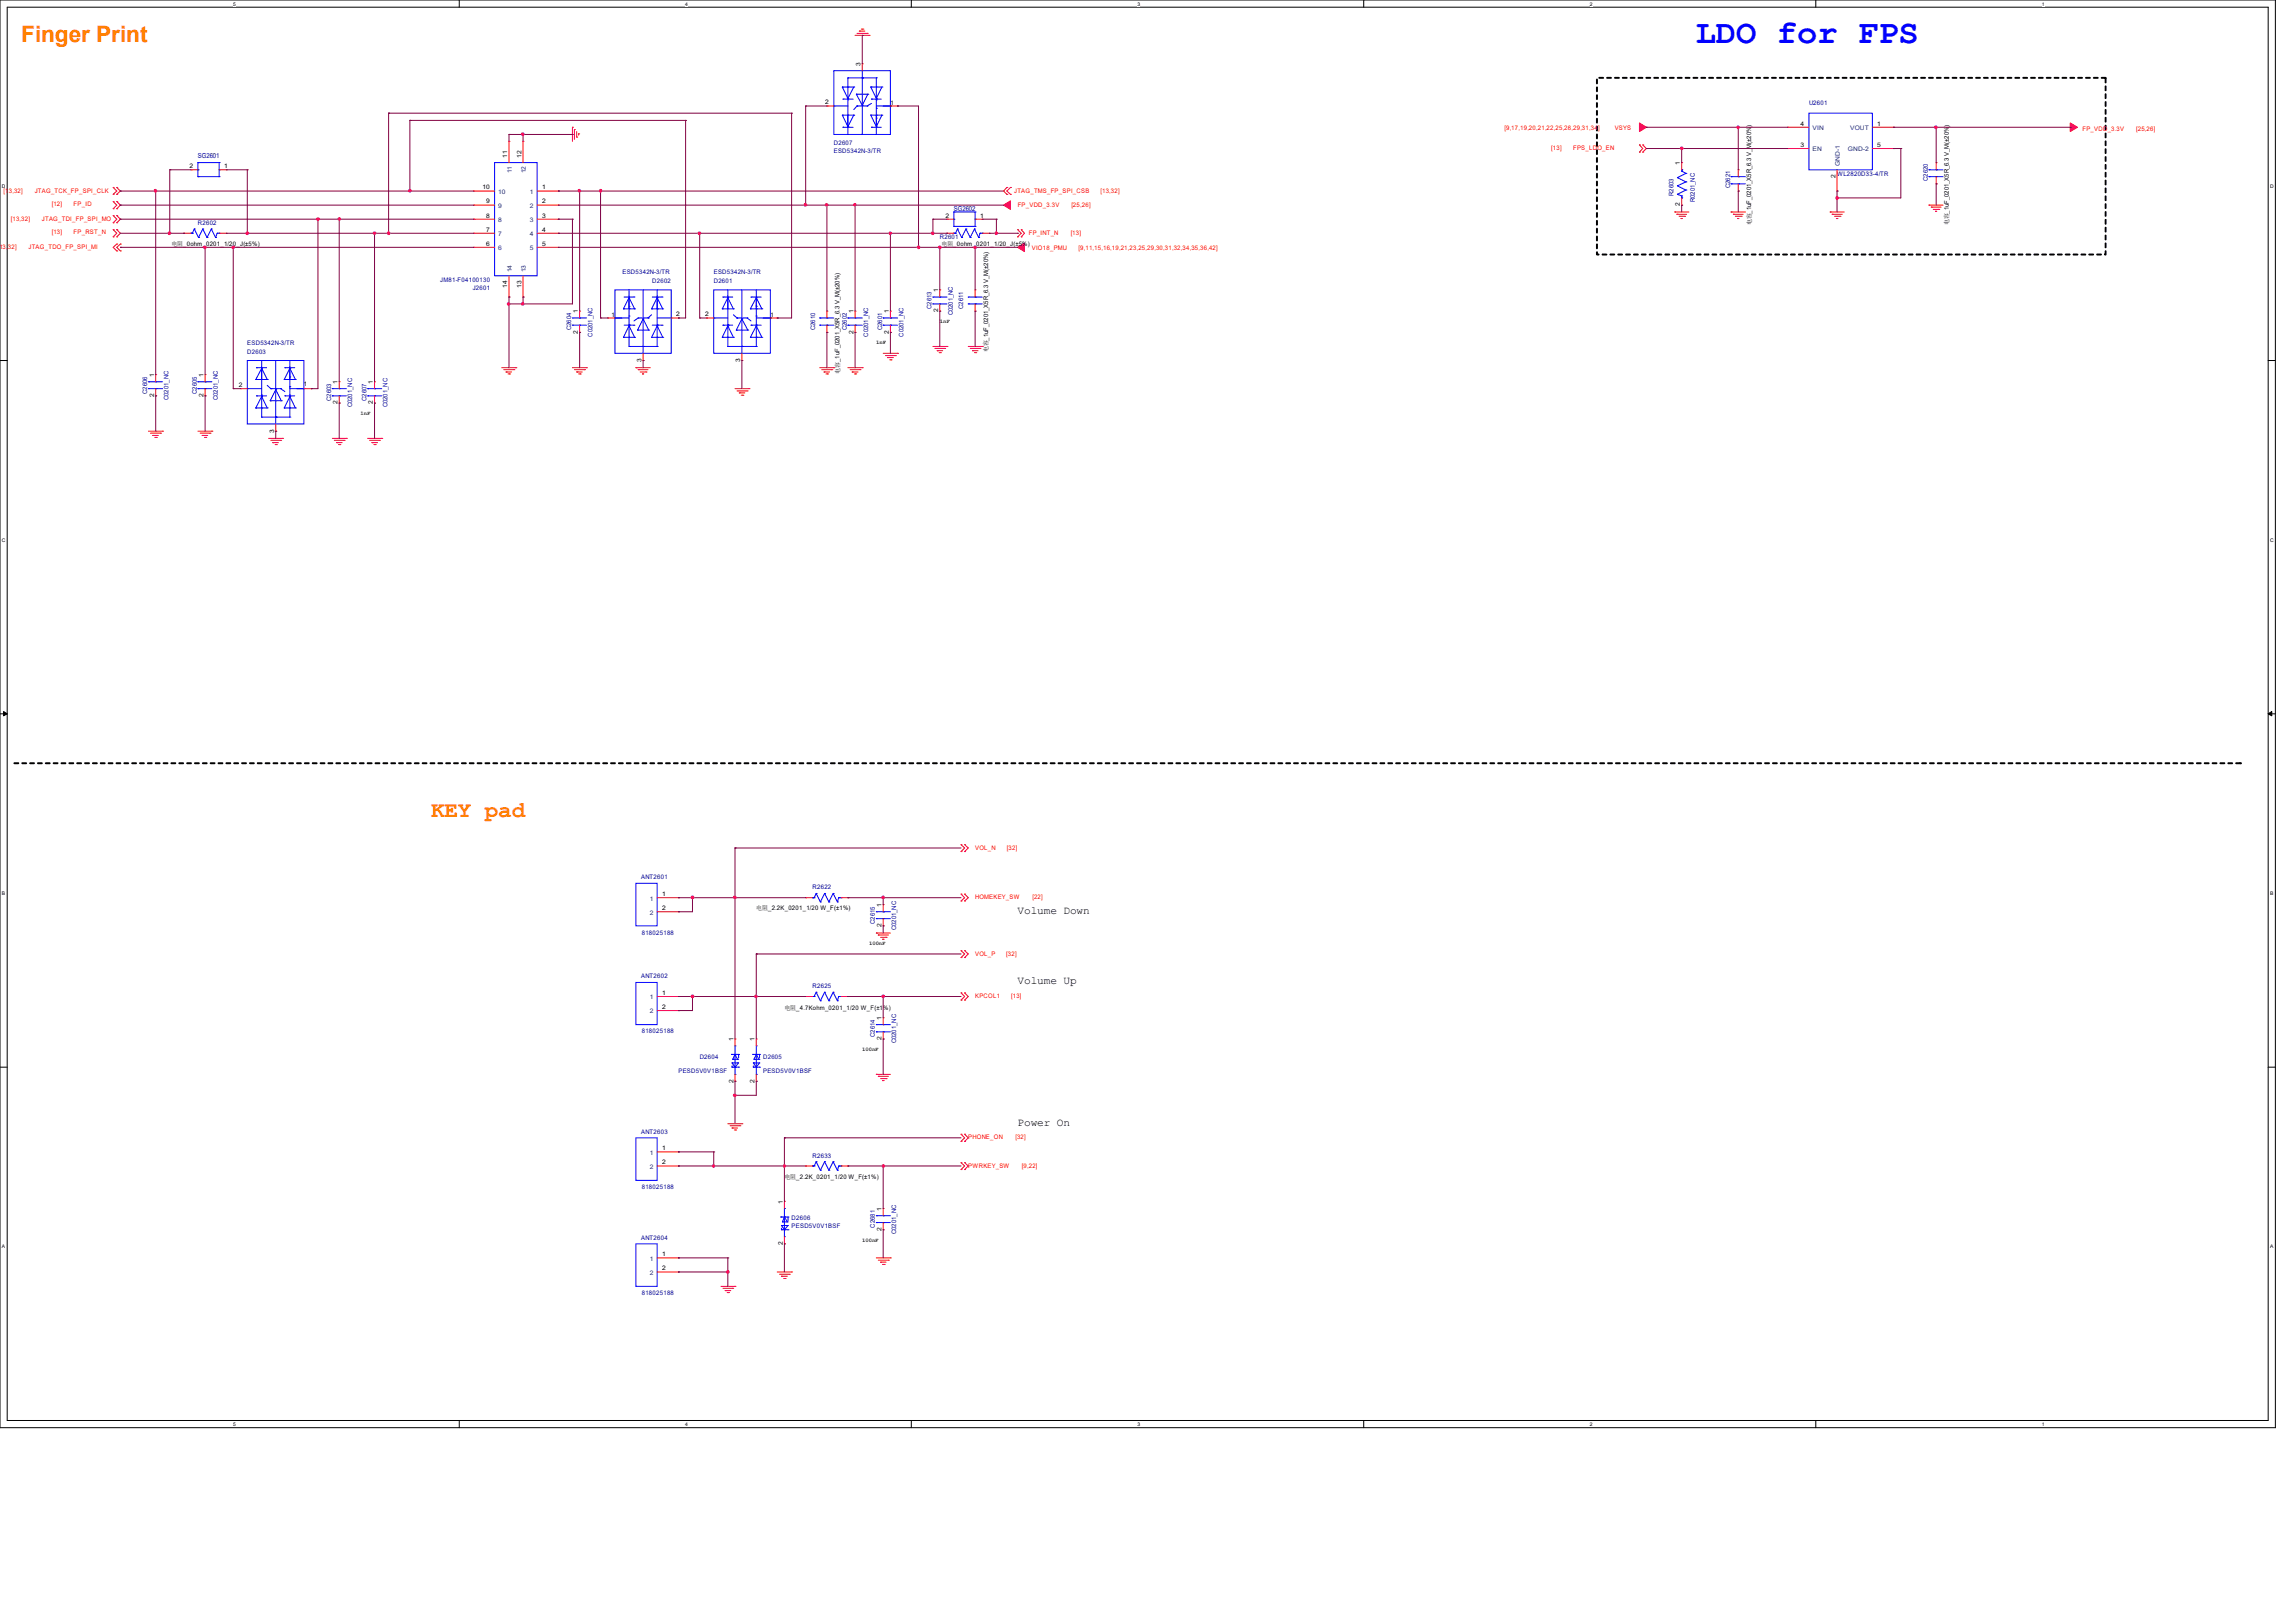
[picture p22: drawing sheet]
<svg xmlns="http://www.w3.org/2000/svg" width="297mm" height="210mm" viewBox="0 0 297 210" stroke-linecap="round" stroke-linejoin="round" font-family="sans-serif">
<defs><g id="words">
<text font-size="4.4" fill="#00f" x="219.5" y="5.5">LDO for FPS</text>
<g font-size="2.9" fill="#ff8000">
<text x="2.8" y="5.5">Finger Print</text>
<text x="55.8" y="105.7">KEY pad</text>
</g>
<g font-size="1.4">
<text x="131.7" y="118.2">Volume Down</text>
<text x="131.7" y="127.4">Volume Up</text>
<text x="131.7" y="145.7">Power On</text>
</g>
<g font-size=".9" fill="#000080">
<text x="25.6" y="20.4">SG2601</text>
<text x="123.5" y="27.3">SG2602</text>
</g>
<g font-size=".8">
<text x="111.4" y="8.5" transform="rotate(-90 111.4 8.5)">3</text>
<text x="106.8" y="13.5">2</text>
<text x="115.2" y="13.6">1</text>
<text x="233" y="16.3">4</text>
<text x="243" y="16.3">1</text>
<text x="24.5" y="21.8">2</text>
<text x="29" y="21.8">1</text>
<text x="65.7" y="20.4" transform="rotate(-90 65.7 20.4)">11</text>
<text x="67.5" y="20.4" transform="rotate(-90 67.5 20.4)">12</text>
<text x="217.4" y="21.3" transform="rotate(-90 217.4 21.3)">1</text>
<text x="233" y="19">3</text>
<text x="237.5" y="23.1" transform="rotate(-90 237.5 23.1)">2</text>
<text x="243" y="19">5</text>
<text x="62.4" y="24.5">10</text>
<text x="62.9" y="30">7</text>
<text x="62.9" y="28.2">8</text>
<text x="62.9" y="26.3">9</text>
<text x="70.1" y="24.5">1</text>
<text x="70.1" y="26.3">2</text>
<text x="70.1" y="28.2">3</text>
<text x="70.1" y="30">4</text>
<text x="122.3" y="28.2">2</text>
<text x="126.8" y="28.2">1</text>
<text x="217.4" y="26.7" transform="rotate(-90 217.4 26.7)">2</text>
<text x="226.7" y="29.2" transform="rotate(-90 226.7 29.2)">电容_1uF_0201_X5R_6.3 V_M(±20%)</text>
<text x="252.2" y="29.2" transform="rotate(-90 252.2 29.2)">电容_1uF_0201_X5R_6.3 V_M(±20%)</text>
<text x="22.2" y="31.9">电阻_0ohm_0201_1/20_J(±5%)</text>
<text x="62.9" y="31.8">6</text>
<text x="70.1" y="31.8">5</text>
<text x="121.8" y="31.9">电阻_0ohm_0201_1/20_J(±5%)</text>
<text x="65.7" y="37.3" transform="rotate(-90 65.7 37.3)">14</text>
<text x="67.5" y="37.3" transform="rotate(-90 67.5 37.3)">13</text>
<text x="74.8" y="40.5" transform="rotate(-90 74.8 40.5)">1</text>
<text x="79.1" y="41">1</text>
<text x="87.5" y="40.9">2</text>
<text x="91.3" y="40.9">2</text>
<text x="99.7" y="41">1</text>
<text x="110.4" y="40.5" transform="rotate(-90 110.4 40.5)">1</text>
<text x="115" y="40.5" transform="rotate(-90 115 40.5)">1</text>
<text x="121.4" y="40.4" transform="rotate(-90 121.4 40.4)">2</text>
<text x="121.4" y="37.8" transform="rotate(-90 121.4 37.8)">1</text>
<text x="74.8" y="43.2" transform="rotate(-90 74.8 43.2)">2</text>
<text x="83" y="46.8" transform="rotate(-90 83 46.8)">3</text>
<text x="95.8" y="46.8" transform="rotate(-90 95.8 46.8)">3</text>
<text x="110.4" y="43.2" transform="rotate(-90 110.4 43.2)">2</text>
<text x="115" y="43.2" transform="rotate(-90 115 43.2)">2</text>
<text x="127.9" y="45.6" transform="rotate(-90 127.9 45.6)">电容_1uF_0201_X5R_6.3 V_M(±20%)</text>
<text x="19.9" y="51.4" transform="rotate(-90 19.9 51.4)">2</text>
<text x="19.9" y="48.8" transform="rotate(-90 19.9 48.8)">1</text>
<text x="26.3" y="51.4" transform="rotate(-90 26.3 51.4)">2</text>
<text x="26.3" y="48.8" transform="rotate(-90 26.3 48.8)">1</text>
<text x="30.9" y="50.1">2</text>
<text x="39.3" y="50">1</text>
<text x="43.7" y="52.3" transform="rotate(-90 43.7 52.3)">2</text>
<text x="43.7" y="49.7" transform="rotate(-90 43.7 49.7)">1</text>
<text x="48.3" y="52.3" transform="rotate(-90 48.3 52.3)">2</text>
<text x="48.3" y="49.7" transform="rotate(-90 48.3 49.7)">1</text>
<text x="108.7" y="48.3" transform="rotate(-90 108.7 48.3)">电容_1uF_0201_X5R_6.3 V_M(±20%)</text>
<text x="35.5" y="56" transform="rotate(-90 35.5 56)">3</text>
<text x="85.7" y="115.9">1</text>
<text x="85.7" y="117.8">2</text>
<text x="97.9" y="117.8">电阻_2.2K_0201_1/20 W_F(±1%)</text>
<text x="114.1" y="120" transform="rotate(-90 114.1 120)">2</text>
<text x="114.1" y="117.4" transform="rotate(-90 114.1 117.4)">1</text>
<text x="85.7" y="128.7">1</text>
<text x="85.7" y="130.6">2</text>
<text x="101.5" y="130.6">电阻_4.7Kohm_0201_1/20 W_F(±1%)</text>
<text x="114.1" y="132" transform="rotate(-90 114.1 132)">1</text>
<text x="94.9" y="134.7" transform="rotate(-90 94.9 134.7)">1</text>
<text x="97.7" y="134.7" transform="rotate(-90 97.7 134.7)">1</text>
<text x="114.1" y="134.6" transform="rotate(-90 114.1 134.6)">2</text>
<text x="94.9" y="140.1" transform="rotate(-90 94.9 140.1)">2</text>
<text x="97.7" y="140.1" transform="rotate(-90 97.7 140.1)">2</text>
<text x="85.7" y="148.8">1</text>
<text x="85.7" y="150.7">2</text>
<text x="101.3" y="155.7" transform="rotate(-90 101.3 155.7)">1</text>
<text x="101.5" y="152.6">电阻_2.2K_0201_1/20 W_F(±1%)</text>
<text x="101.3" y="161.1" transform="rotate(-90 101.3 161.1)">2</text>
<text x="114.1" y="159.3" transform="rotate(-90 114.1 159.3)">2</text>
<text x="114.1" y="156.7" transform="rotate(-90 114.1 156.7)">1</text>
<text x="85.7" y="162.6">1</text>
<text x="85.7" y="164.4">2</text>
</g>
<g font-size=".8" fill="#f00">
<text x="194.7" y="16.8">[9,17,19,20,21,22,25,28,29,31,34]</text>
<text x="209" y="16.8">VSYS</text>
<text x="269.5" y="16.9">FP_VDD_3.3V</text>
<text x="276.5" y="16.9">[25,26]</text>
<text x="200.8" y="19.4">[13]</text>
<text x="203.6" y="19.4">FPS_LDO_EN</text>
<text x=".5" y="24.9">[13,32]</text>
<text x="1.4" y="28.6">[13,32]</text>
<text x="4.5" y="24.9">JTAG_TCK_FP_SPI_CLK</text>
<text x="5.4" y="28.6">JTAG_TDI_FP_SPI_MO</text>
<text x="6.7" y="26.7">[12]</text>
<text x="9.5" y="26.7">FP_ID</text>
<text x="131.2" y="24.9">JTAG_TMS_FP_SPI_CSB</text>
<text x="131.7" y="26.8">FP_VDD_3.3V</text>
<text x="138.6" y="26.8">[25,26]</text>
<text x="142.4" y="24.9">[13,32]</text>
<text x="-.3" y="32.2">[13,32]</text>
<text x="3.7" y="32.2">JTAG_TDO_FP_SPI_MI</text>
<text x="6.7" y="30.3">[13]</text>
<text x="9.5" y="30.3">FP_RST_N</text>
<text x="133.1" y="30.4">FP_INT_N</text>
<text x="133.5" y="32.3">VIO18_PMU</text>
<text x="138.6" y="30.4">[13]</text>
<text x="139.6" y="32.3">[9,11,15,16,19,21,23,25,29,30,31,32,34,35,36,42]</text>
<text x="126.2" y="109.9">VOL_N</text>
<text x="130.3" y="109.9">[32]</text>
<text x="126.2" y="116.4">HOMEKEY_SW</text>
<text x="133.6" y="116.4">[22]</text>
<text x="126.2" y="123.7">VOL_P</text>
<text x="130.2" y="123.7">[32]</text>
<text x="126.2" y="129.2">KPCOL1</text>
<text x="130.9" y="129.2">[13]</text>
<text x="125.3" y="147.4">PHONE_ON</text>
<text x="131.4" y="147.4">[32]</text>
<text x="125.3" y="151.1">PWRKEY_SW</text>
<text x="132.3" y="151.1">[9,22]</text>
</g>
<g font-size=".8" fill="#000080">
<text x="234.1" y="13.6">U2601</text>
<text x="107.9" y="18.7">D2607</text>
<text x="107.9" y="19.8">ESD5342N-3/TR</text>
<text x="237.8" y="22.7">WL2820D33-4/TR</text>
<text x="249.5" y="23.4" transform="rotate(-90 249.5 23.4)">C2620</text>
<text x="25.6" y="29.1">R2602</text>
<text x="216.6" y="25.4" transform="rotate(-90 216.6 25.4)">R2603</text>
<text x="219.3" y="26.2" transform="rotate(-90 219.3 26.2)">R0201_NC</text>
<text x="223.9" y="24.3" transform="rotate(-90 223.9 24.3)">C2621</text>
<text x="80.6" y="35.5">ESD5342N-3/TR</text>
<text x="92.4" y="35.5">ESD5342N-3/TR</text>
<text x="121.6" y="30.9">R2601</text>
<text x="57" y="36.4">JM81-F04100130</text>
<text x="61.2" y="37.5">J2601</text>
<text x="84.4" y="36.6">D2602</text>
<text x="92.4" y="36.6">D2601</text>
<text x="120.6" y="40" transform="rotate(-90 120.6 40)">C2613</text>
<text x="123.3" y="40.8" transform="rotate(-90 123.3 40.8)">C0201_NC</text>
<text x="124.7" y="40" transform="rotate(-90 124.7 40)">C2611</text>
<text x="32" y="45.8">D2603</text>
<text x="32" y="44.7">ESD5342N-3/TR</text>
<text x="73.9" y="42.7" transform="rotate(-90 73.9 42.7)">C2604</text>
<text x="76.7" y="43.6" transform="rotate(-90 76.7 43.6)">C0201_NC</text>
<text x="105.5" y="42.7" transform="rotate(-90 105.5 42.7)">C2610</text>
<text x="109.6" y="42.7" transform="rotate(-90 109.6 42.7)">C2602</text>
<text x="112.3" y="43.6" transform="rotate(-90 112.3 43.6)">C0201_NC</text>
<text x="114.2" y="42.7" transform="rotate(-90 114.2 42.7)">C2601</text>
<text x="116.9" y="43.6" transform="rotate(-90 116.9 43.6)">C0201_NC</text>
<text x="19" y="51" transform="rotate(-90 19 51)">C2606</text>
<text x="21.8" y="51.8" transform="rotate(-90 21.8 51.8)">C0201_NC</text>
<text x="25.5" y="51" transform="rotate(-90 25.5 51)">C2605</text>
<text x="28.2" y="51.8" transform="rotate(-90 28.2 51.8)">C0201_NC</text>
<text x="42.8" y="51.9" transform="rotate(-90 42.8 51.9)">C2603</text>
<text x="45.6" y="52.7" transform="rotate(-90 45.6 52.7)">C0201_NC</text>
<text x="47.4" y="51.9" transform="rotate(-90 47.4 51.9)">C2607</text>
<text x="50.2" y="52.7" transform="rotate(-90 50.2 52.7)">C0201_NC</text>
<text x="83" y="113.8">ANT2601</text>
<text x="105.2" y="115.1">R2622</text>
<text x="113.2" y="119.6" transform="rotate(-90 113.2 119.6)">C2615</text>
<text x="83.1" y="120.9">818025188</text>
<text x="116" y="120.4" transform="rotate(-90 116 120.4)">C0201_NC</text>
<text x="83" y="126.6">ANT2602</text>
<text x="105.2" y="127.9">R2625</text>
<text x="83.1" y="133.7">818025188</text>
<text x="90.6" y="137">D2604</text>
<text x="98.8" y="137">D2605</text>
<text x="113.2" y="134.2" transform="rotate(-90 113.2 134.2)">C2614</text>
<text x="116" y="135" transform="rotate(-90 116 135)">C0201_NC</text>
<text x="87.8" y="138.8">PESD5V0V1BSF</text>
<text x="98.8" y="138.8">PESD5V0V1BSF</text>
<text x="83" y="146.7">ANT2603</text>
<text x="105.2" y="149.8">R2633</text>
<text x="83.1" y="153.8">818025188</text>
<text x="83" y="160.4">ANT2604</text>
<text x="102.5" y="157.9">D2606</text>
<text x="102.5" y="159">PESD5V0V1BSF</text>
<text x="113.2" y="158.8" transform="rotate(-90 113.2 158.8)">C2681</text>
<text x="116" y="159.7" transform="rotate(-90 116 159.7)">C0201_NC</text>
<text x="83.1" y="167.5">818025188</text>
</g>
<g font-size=".8" fill="#004080">
<text x="234.6" y="16.8">VIN</text>
<text x="239.4" y="16.8">VOUT</text>
<text x="66.2" y="22.4" transform="rotate(-90 66.2 22.4)">11</text>
<text x="68.1" y="22.4" transform="rotate(-90 68.1 22.4)">12</text>
<text x="234.6" y="19.6">EN</text>
<text x="238.1" y="21.5" transform="rotate(-90 238.1 21.5)">GND-1</text>
<text x="239.1" y="19.6">GND-2</text>
<text x="64.5" y="28.7">8</text>
<text x="64.5" y="26.9">9</text>
<text x="64.5" y="25.1">10</text>
<text x="68.6" y="25.1">1</text>
<text x="68.6" y="26.9">2</text>
<text x="68.6" y="28.7">3</text>
<text x="64.5" y="32.4">6</text>
<text x="64.5" y="30.6">7</text>
<text x="66.2" y="35.2" transform="rotate(-90 66.2 35.2)">14</text>
<text x="68.1" y="35.2" transform="rotate(-90 68.1 35.2)">13</text>
<text x="68.6" y="30.6">4</text>
<text x="68.6" y="32.4">5</text>
<text x="84.1" y="116.5">1</text>
<text x="84.1" y="118.4">2</text>
<text x="84.1" y="129.3">1</text>
<text x="84.1" y="131.1">2</text>
<text x="84.1" y="149.4">1</text>
<text x="84.1" y="151.3">2</text>
<text x="84.1" y="163.1">1</text>
<text x="84.1" y="165">2</text>
</g>
<g font-size=".7" fill="#008000">
<text x="121.6" y="41.8">1nF</text>
<text x="113.4" y="44.5">1nF</text>
<text x="46.7" y="53.7">1nF</text>
<text x="112.5" y="122.3">100nF</text>
<text x="111.6" y="136">100nF</text>
<text x="111.6" y="160.7">100nF</text>
</g>
<g font-size=".6">
<text x="30.2" y=".7">5</text>
<text x="88.7" y=".7">4</text>
<text x="147.2" y=".7">3</text>
<text x="205.7" y=".7">2</text>
<text x="264.2" y=".7">1</text>
<text x=".3" y="24.4">D</text>
<text x="293.8" y="24.4">D</text>
<text x=".3" y="70.1">C</text>
<text x="293.8" y="70.1">C</text>
<text x=".3" y="115.8">B</text>
<text x="293.8" y="115.8">B</text>
<text x=".3" y="161.5">A</text>
<text x="293.8" y="161.5">A</text>
<text x="30.2" y="184.5">5</text>
<text x="88.7" y="184.5">4</text>
<text x="147.2" y="184.5">3</text>
<text x="205.7" y="184.5">2</text>
<text x="264.2" y="184.5">1</text>
</g>
</g></defs>
<path d="M0 0h294.5v184.7h-294.5zM.9 .9h292.6v182.9h-292.6z" fill="none" stroke="#000" stroke-width=".13"/>
<g fill="#fff">
<path d="M30.2 .1h.3v.7h-.3z"/>
<path d="M30.2 183.9h.3v.8h-.3z"/>
</g>
<path d="M59.4 0v.9M59.4 183.8v.9" fill="none" stroke="#000" stroke-width=".13"/>
<g fill="#fff">
<path d="M88.7 .1h.3v.7h-.3z"/>
<path d="M88.7 183.9h.3v.8h-.3z"/>
</g>
<path d="M117.9 0v.9M117.9 183.8v.9" fill="none" stroke="#000" stroke-width=".13"/>
<g fill="#fff">
<path d="M147.2 .1h.3v.7h-.3z"/>
<path d="M147.2 183.9h.3v.8h-.3z"/>
</g>
<path d="M176.5 0v.9M176.5 183.8v.9" fill="none" stroke="#000" stroke-width=".13"/>
<g fill="#fff">
<path d="M205.7 .1h.4v.7h-.4z"/>
<path d="M205.7 183.9h.4v.8h-.4z"/>
</g>
<path d="M235 0v.9M235 183.8v.9" fill="none" stroke="#000" stroke-width=".13"/>
<g fill="#fff">
<path d="M264.2 .1h.4v.7h-.4z"/>
<path d="M264.2 183.9h.4v.8h-.4z"/>
<path d="M.3 23.8h.4v.7h-.4z"/>
<path d="M293.8 23.8h.5v.7h-.5z"/>
<path d="M.3 69.5h.4v.7h-.4z"/>
<path d="M293.8 69.5h.5v.7h-.5z"/>
</g>
<path d="M0 46.7h.9M293.5 46.7h1" fill="none" stroke="#000" stroke-width=".13"/>
<g fill="#fff">
<path d="M.3 115.2h.4v.8h-.4z"/>
<path d="M293.8 115.2h.4v.8h-.4z"/>
</g>
<path d="M0 92.4h.9M293.5 92.4h1" fill="none" stroke="#000" stroke-width=".13"/>
<path d="M.5 92.1l.4 .3-.4 .2zM293.5 92.4l.5-.3v.5z" fill="#000" stroke="#000" stroke-width=".13"/>
<g fill="#fff">
<path d="M.3 161h.3v.7h-.3z"/>
<path d="M293.8 161h.4v.7h-.4z"/>
</g>
<path d="M0 138.1h.9M293.5 138.1h1" fill="none" stroke="#000" stroke-width=".13"/>
<path d="M1.9 98.8h288M289.9 98.8h.1" fill="none" stroke="#000" stroke-width=".25" stroke-dasharray=".5"/>
<path d="M206.7 10.1h65.8v22.8h-65.8z" fill="none" stroke="#000" stroke-width=".25" stroke-dasharray=".5 .5"/>
<g fill="none" stroke="#f00" stroke-width=".13">
<path d="M65.9 18.3h.1M65.9 18.3v2.7M67.7 18.3h.1M67.7 18.3v2.7M74.1 16.5h.1M74.1 16.5v1.8M74.3 16.8h.1M74.3 16.8v1.2M74.6 17.7h.1M74.6 17v.7M74.9 17.3h.1M74.9 17.3v.2"/>
<path d="M107 13.7h.1M107 13.7h.9M110.7 4.6h1.8M110.9 4.3h1.3M111.2 4h.1M111.2 4h.7M111.5 3.8h.2M111.6 8.3h.1M111.6 8.3v.8M111.7 3.8h.1M112.2 4.3h.1M112.5 4.6h.1"/>
<path d="M115.2 13.7h1M116.2 13.7h.1M212.2 18.8h.1M212.2 19.7h.1M212.2 18.8l.4 .4-.4 .5M212.6 19.7h.1M212.6 18.8h.1M212.6 18.8l.5 .4-.5 .5M231.4 19.2h.1M231.4 16.5h.1M231.4 16.5h2.7M231.4 19.2h2.7"/>
<path d="M242.3 16.5h2.8M242.3 19.2h2.8M245.1 16.5h.1M245.1 19.2h.1M14.6 29.7h.1M14.6 30.6h.1M14.6 28.8h.1M14.6 27.9h.1M14.6 26.1h.1M14.6 27h.1M14.6 25.1h.1M14.6 24.3h.1"/>
<path d="M14.6 29.7l.5 .5-.5 .4M14.6 27.9l.5 .5-.5 .4M14.6 26.1l.5 .4-.5 .5M14.6 24.3l.5 .4-.5 .4M15.1 31.6h.1M15.1 32.5h.1M15.1 30.6h.1M15.1 29.7h.1M15.1 27.9h.1M15.1 28.8h.1M15.1 27h.1M15.1 26.1h.1"/>
<path d="M15.1 24.3h.1M15.1 25.1h.1M15.1 31.6l-.5 .4 .5 .5M15.1 29.7l.5 .5-.5 .4M15.1 27.9l.5 .5-.5 .4M15.1 26.1l.5 .4-.5 .5M15.1 24.3l.5 .4-.5 .4M15.6 31.6h.1M15.6 32.5h.1M15.6 31.6l-.5 .4 .5 .5M23.8 30.2h.1M23.8 30.2h.9"/>
<path d="M24.7 22h.1M24.7 22h.9M28.4 30.2h.9M28.4 22h.9M29.3 30.2h.1M29.3 22h.1M61.3 32h.1M61.3 30.2h.1M61.3 28.4h.1M61.3 26.5h.1M61.3 24.7h.1M61.3 26.5h2.7"/>
<path d="M61.3 28.4h2.7M61.3 30.2h2.7M61.3 24.7h2.7M61.3 32h2.7M65.9 38.4h.1M65.9 35.7v2.7M67.7 38.4h.1M67.7 35.7v2.7M69.5 26.5h2.8M69.5 28.4h2.8M69.5 30.2h2.8M69.5 24.7h2.8"/>
<path d="M69.5 32h2.8M72.3 24.7h.1M72.3 26.5h.1M72.3 28.4h.1M72.3 30.2h.1M72.3 32h.1M121.6 37.5h.1M121.6 37.5v.9M121.6 39.3v1M122.6 28.4h.1M122.6 30.2h.1M122.6 28.4h.8"/>
<path d="M122.6 30.2h.8M126.2 37.5h.1M126.2 28.4h.9M126.2 37.5v.9M126.2 39.3v1M127.1 28.4h.1M127.1 30.2h.9M128 30.2h.1M130.3 24.3h.1M130.3 25.1h.1M130.3 24.3l-.4 .4 .4 .4M130.8 25.1h.1"/>
<path d="M130.8 24.3h.1M130.8 24.3l-.5 .4 .5 .4M131.7 29.7h.1M131.7 30.6h.1M131.7 29.7l.5 .5-.5 .4M132.2 29.7h.1M132.2 30.6h.1M132.2 29.7l.4 .5-.4 .4M216.7 27.4h.1M216.7 27.4h1.9M217 27.7h.1M217 27.7h1.3"/>
<path d="M217.3 28h.7M217.6 28.3h.1M217.6 21h.1M217.6 26.5h.1M217.6 21v1M217.6 25.6v.9M218 28h.1M224 27.4h.1M224 27.4h1.9M224.3 27.7h.1M224.3 27.7h1.3M224.6 28h.7"/>
<path d="M224.9 28.3h.1M225 22h.1M225 24.7h.1M225 22v.9M225 23.8v.9M225.3 28h.1M236.9 27.4h.1M236.9 27.4h1.8M237.1 27.7h.1M237.1 27.7h1.3M237.4 28h.7M237.7 28.3h.1"/>
<path d="M237.7 28.3h.2M237.7 24.7h.1M237.7 22v2.7M238.1 28h.1M249.6 26.5h.1M249.6 26.5h1.9M249.9 26.8h.1M249.9 26.8h1.3M250.2 27.1h.7M250.5 27.3h.1M250.5 27.3h.2M250.6 21h.1"/>
<path d="M250.6 23.8h.1M250.6 21v1M250.6 22.9v.9M250.9 27.1h.1M19.2 55.8h1.8M19.5 56h1.3M19.8 56.3h.1M19.8 56.3h.7M20 56.6h.2M20.2 48.5h.1M20.2 51.2h.1M20.2 48.5v.9"/>
<path d="M20.2 50.3v.9M20.2 56.6h.1M20.8 56h.1M21 55.8h.1M25.6 55.8h1.8M25.9 56h1.3M26.2 56.3h.1M26.2 56.3h.7M26.5 56.6h.1M26.5 48.5h.1M26.5 51.2h.1M26.5 48.5v.9"/>
<path d="M26.5 50.3v.9M26.6 56.6h.1M27.2 56h.1M27.4 55.8h.1M31.1 50.3h.1M31.1 50.3h.9M34.8 56.7h1.8M35.1 57h1.2M35.3 57.3h.1M35.3 57.3h.7M35.6 57.5h.2M35.7 55.8h.1"/>
<path d="M35.7 54.9v.9M35.8 57.5h.1M36.3 57h.1M36.6 56.7h.1M39.3 50.3h1M40.3 50.3h.1M43 56.7h1.8M43.3 57h1.2M43.6 57.3h.1M43.6 57.3h.7M43.8 57.5h.2M43.9 49.4h.1"/>
<path d="M43.9 52.2h.1M43.9 49.4v.9M43.9 51.2v1M44 57.5h.1M44.5 57h.1M44.8 56.7h.1M47.6 56.7h1.8M47.8 57h1.3M48.1 57.3h.1M48.1 57.3h.8M48.4 57.5h.2M48.5 49.4h.1"/>
<path d="M48.5 52.2h.1M48.5 49.4v.9M48.5 51.2v1M48.6 57.5h.1M49.1 57h.1M49.4 56.7h.1M64.9 47.6h1.9M65.2 47.8h1.3M65.5 48.1h.1M65.5 48.1h.7M65.7 48.4h.3M66 48.4h.1"/>
<path d="M66.5 47.8h.1M66.8 47.6h.1M74.1 47.6h1.8M74.3 47.8h1.3M74.6 48.1h.1M74.6 48.1h.8M74.9 48.4h.2M75 40.3h.1M75 43h.1M75 40.3v.8M75 42.1v.9M75.1 48.4h.1"/>
<path d="M75.6 47.8h.1M75.9 47.6h.1M78.7 41.1h.1M78.7 41.1h.9M82.3 47.6h.1M82.3 47.6h1.9M82.6 47.8h.1M82.6 47.8h1.3M82.8 48.1h.8M83.1 48.4h.1M83.1 48.4h.2M83.2 46.7h.1"/>
<path d="M83.2 45.7v1M83.6 48.1h.1M86.9 41.1h.9M87.8 41.1h.1M91.4 41.1h.1M91.4 41.1h1M95.1 50.3h1.8M95.4 50.6h1.3M95.7 50.8h.1M95.7 50.8h.7M95.9 51.1h.2M96 46.7h.1"/>
<path d="M96 45.7v1M96.1 51.1h.1M96.7 50.6h.1M96.9 50.3h.1M99.7 41.1h.9M100.6 41.1h.1M106.1 47.6h1.8M106.3 47.8h1.4M106.6 48.1h.1M106.6 48.1h.8M106.9 48.4h.2M107 40.3h.1"/>
<path d="M107 43h.1M107 40.3v.8M107 42.1v.9M107.1 48.4h.1M107.7 47.8h.1M107.9 47.6h.1M109.7 47.6h1.9M110 47.8h1.3M110.3 48.1h.1M110.3 48.1h.7M110.6 48.4h.1M110.7 40.3h.1"/>
<path d="M110.7 43h.1M110.7 40.3v.8M110.7 42.1v.9M110.7 48.4h.1M111.3 47.8h.1M111.6 47.6h.1M114.3 45.7h1.9M114.6 46h1.3M114.9 46.3h.1M114.9 46.3h.7M115.1 46.6h.2M115.2 40.3h.1"/>
<path d="M115.2 43h.1M115.2 40.3v.8M115.2 42.1v.9M115.3 46.6h.1M115.9 46h.1M116.2 45.7h.1M120.7 44.8h1.9M121 45.1h1.3M121.3 45.4h.1M121.3 45.4h.7M121.5 45.6h.2M121.6 40.3h.1"/>
<path d="M121.7 45.6h.1M122.3 45.1h.1M122.6 44.8h.1M125.3 44.8h1.8M125.6 45.1h1.2M125.9 45.4h.1M125.9 45.4h.7M126.1 45.6h.2M126.2 40.3h.1M126.3 45.6h.1M126.8 45.1h.1M127.1 44.8h.1"/>
<path d="M85 116.2h2.8M85 118h2.8M87.8 116.2h.1M87.8 118h.1M104.3 116.2h.1M104.3 116.2h.9M108.8 116.2h.9M109.7 116.2h.1M114.3 117.1h.1M114.3 119.8h.1M114.3 117.1v.9M114.3 118.9v.9"/>
<path d="M124.4 110.2h.1M124.4 109.3h.1M124.4 116.6h.1M124.4 115.7h.1M124.4 109.3l.4 .4-.4 .5M124.4 115.7l.4 .5-.4 .4M124.8 110.2h.1M124.8 109.3h.1M124.8 116.6h.1M124.8 115.7h.1M124.8 109.3l.5 .4-.5 .5M124.8 115.7l.5 .5-.5 .4"/>
<path d="M85 128.9h2.8M85 130.8h2.8M87.8 128.9h.1M87.8 130.8h.1M95.1 139.9h.1M95.1 134.5h.1M95.1 134.5v.8M95.1 139v.9M97.9 139.9h.1M97.9 134.5h.1M97.9 134.5v.8M97.9 139v.9"/>
<path d="M104.3 128.9h.1M104.3 128.9h.9M108.8 128.9h.9M109.7 128.9h.1M113.4 120.7h.1M113.4 139h.1M113.4 120.7h1.8M113.4 139h1.8M113.7 121h.1M113.7 139.3h.1M113.7 121h1.3M113.7 139.3h1.3"/>
<path d="M114 121.3h.7M114 139.6h.7M114.2 121.5h.1M114.2 139.8h.1M114.2 121.5h.2M114.2 139.8h.2M114.3 131.7h.1M114.3 134.5h.1M114.3 131.7v.9M114.3 133.5v1M114.7 121.3h.1M114.7 139.6h.1"/>
<path d="M124.4 123.9h.1M124.4 123h.1M124.4 129.4h.1M124.4 128.5h.1M124.4 123l.4 .4-.4 .5M124.4 128.5l.4 .4-.4 .5M124.8 123.9h.1M124.8 123h.1M124.8 129.4h.1M124.8 128.5h.1M124.8 123l.5 .4-.5 .5M124.8 128.5l.5 .4-.5 .5"/>
<path d="M85 149.1h2.8M85 150.9h2.8M87.8 149.1h.1M87.8 150.9h.1M94.2 145.4h1.8M94.5 145.7h1.3M94.7 146h.1M94.7 146h.8M95 146.2h.2M95.2 146.2h.1M95.8 145.7h.1M96 145.4h.1"/>
<path d="M101.5 155.4h.1M101.5 155.4v1M104.3 150.9h.1M104.3 150.9h.9M108.8 150.9h.9M109.7 150.9h.1M114.3 156.4h.1M114.3 159.1h.1M114.3 156.4v.9M114.3 158.2v.9M124.4 147.7h.1M124.4 146.8h.1"/>
<path d="M124.4 151.3h.1M124.4 150.5h.1M124.4 146.8l.4 .4-.4 .5M124.4 150.5l.4 .4-.4 .4M124.8 147.7h.1M124.8 146.8h.1M124.8 151.3h.1M124.8 150.5h.1M124.8 146.8l.5 .4-.5 .5M124.8 150.5l.5 .4-.5 .4M85 162.8h2.8M85 164.6h2.8"/>
<path d="M87.8 162.8h.1M87.8 164.6h.1M93.3 166.5h1.8M93.6 166.7h1.2M93.9 167h.1M93.9 167h.7M94.1 167.3h.2M94.3 167.3h.1M94.8 166.7h.1M95.1 166.5h.1M100.6 164.6h1.8M100.9 164.9h1.3"/>
<path d="M101.1 165.1h.1M101.1 165.1h.8M101.4 165.4h.2M101.5 161h.1M101.5 160v1M101.6 165.4h.1M102.2 164.9h.1M102.4 164.6h.1M113.4 162.8h1.8M113.7 163.1h1.3M114 163.3h.1M114 163.3h.7"/>
<path d="M114.2 163.6h.2M114.4 163.6h.1M115 163.1h.1M115.2 162.8h.1"/>
</g>
<g fill="#f00" stroke="#f00" stroke-width=".13">
<path d="M212.2 15.9l.9 .6-.9 .5z" fill-rule="evenodd"/>
<path d="M267.9 15.9l1 .6-1 .5z" fill-rule="evenodd"/>
<path d="M129.9 26.5l.9-.5v1.1z" fill-rule="evenodd"/>
<path d="M131.7 32l.9-.5v1.1z" fill-rule="evenodd"/>
</g>
<g fill="none" stroke="#00f" stroke-width=".13">
<path d="M107.9 9.1h7.3v8.3h-7.3zM107.9 13.7h.1M107.9 13.7h1.8M109 11.3h.1M109 14.9h.1M109 11.3l.7 1.4M109 11.3h1.5M109 14.9h1.5M109 14.9l.7 1.5M109.1 12.8h.1M109.1 16.5h.1M109.1 12.8h1.3"/>
<path d="M109.1 16.5h1.3M109.7 10.1h.1M109.7 12.9h.1M109.7 12.7h.1M109.7 11.3h.1M109.7 16.4h.1M109.7 14.9h.1M109.7 10.1v7.3M109.7 10.1h3.7M110.5 11.3h.1M110.5 14.9h.1M110.5 11.3l-.8 1.4"/>
<path d="M110.5 14.9l-.8 1.5M110.8 12.2h.1M110.8 12.2l.8 1.4M110.8 12.2h1.5M110.9 13.7h.1M110.9 13.7h1.3M110.9 13.7l-.4 .5M111.6 10.1h.1M111.6 13.6h.1M111.6 9.1v8.3M112.2 13.7h.1M112.3 12.2h.1"/>
<path d="M112.3 12.2l-.7 1.4M112.7 11.3h.1M112.7 14.9h.1M112.7 11.3h1.4M112.7 11.3l.7 1.4M112.7 14.9h1.4M112.7 14.9l.7 1.5M112.8 12.8h.1M112.8 16.5h.1M112.8 12.8h1.2M112.8 16.5h1.2M112.8 13.4l-.6 .3"/>
<path d="M113.4 12.9h.1M113.4 14h.1M113.4 12.7h.1M113.4 10.1h.1M113.4 11.3h.1M113.4 15.3h.1M113.4 14.9h.1M113.4 16.4h.1M113.4 10.1v7.3M113.4 13.7h1.8M114.1 11.3h.1M114.1 14.9h.1"/>
<path d="M114.1 11.3l-.7 1.4M114.1 14.9l-.7 1.5M115.2 13.7h.1M234.1 14.6h8.2v7.4h-8.2zM24.7 30.2h.1M24.7 30.2h.2M24.9 30.2h.1M25.1 29.6h.1M25.1 29.6l.6 1.1M25.1 29.6l-.2 .6M25.6 22h.1M25.6 21h.1"/>
<path d="M25.6 22.9h.1M25.6 22.9h2.8M25.6 21h2.8M25.6 21v1.9M25.7 30.7h.1M26.2 29.6h.1M26.2 29.6l.6 1.1M26.2 29.6l-.5 1.1M26.8 30.7h.1M27.3 29.6h.1M27.3 29.6l.6 1.1M27.3 29.6l-.5 1.1"/>
<path d="M27.9 30.7h.1M28.1 30.2h.1M28.1 30.2h.3M28.1 30.2l-.2 .5M28.4 30.2h.1M28.4 22h.1M28.4 22.9h.1M28.4 21h.1M28.4 21v1.9M64 21h5.5v14.7h-5.5zM79.6 37.5h7.3v8.2h-7.3zM80.7 40h.1"/>
<path d="M80.7 40h1.4M80.8 38.4h1.2M81.4 39.6h.1M81.4 40h.1M81.4 38.5h.1M81.4 37.5v7.3M81.4 38.5l.7 1.5M81.4 38.5l-.7 1.5M82 38.4h.1M82.1 40h.1M83.2 37.5v8.2M84.3 40h.1"/>
<path d="M84.3 40h1.5M84.4 38.4h1.3M85 38.5h.1M85 40h.1M85 37.5v7.3M85 38.5l-.7 1.5M85 38.5l.8 1.5M85.7 38.4h.1M85.8 40h.1M92.4 37.5h7.3v8.2h-7.3zM93.5 40h.1M93.5 40h1.4"/>
<path d="M93.6 38.4h.1M93.6 38.4h1.2M94.2 38.5h.1M94.2 40h.1M94.2 37.5v7.3M94.2 38.5l.7 1.5M94.2 38.5l-.7 1.5M94.9 40h.1M96 37.5v8.2M97.1 40h.1M97.1 40h1.5M97.2 38.4h.1"/>
<path d="M97.2 38.4h1.3M97.9 39.6h.1M97.9 40h.1M97.9 38.5h.1M97.9 37.5v7.3M97.9 38.5l-.8 1.5M97.9 38.5l.7 1.5M98.6 40h.1M120.7 38.4h.1M120.7 39.3h.1M120.7 38.4h1.9M120.7 39.3h1.9"/>
<path d="M121.6 38.4h.1M121.6 39.3h.1M123.4 28.4h.1M123.4 27.4h.1M123.4 29.3h.1M123.4 30.2h.1M123.4 29.3h2.8M123.4 27.4h2.8M123.4 27.4v1.9M123.4 30.2h.3M123.7 30.2h.1M123.9 29.6h.1"/>
<path d="M123.9 29.6l.6 1.1M123.9 29.6l-.2 .6M124.5 30.7h.1M125 29.6h.1M125 29.6l.6 1.1M125 29.6l-.5 1.1M125.3 38.4h.1M125.3 39.3h.1M125.3 38.4h1.8M125.3 39.3h1.8M125.6 30.7h.1M126.1 29.6h.1"/>
<path d="M126.1 29.6l.6 1.1M126.1 29.6l-.5 1.1M126.2 28.4h.1M126.2 29.3h.1M126.2 27.4h.1M126.2 38.4h.1M126.2 39.3h.1M126.2 27.4v1.9M126.7 30.7h.1M126.8 30.2h.1M126.8 30.2h.3M126.8 30.2l-.1 .5"/>
<path d="M127.1 30.2h.1M217.1 25.1h.1M217.1 24h.1M217.1 23h.1M217.1 25.1l.5 .3M217.1 24l1.1 .6M217.1 23l1.1 .5M217.6 25.6h.1M217.6 22h.1M217.6 25.4h.1M217.6 22.1h.1M217.6 22v.1"/>
<path d="M217.6 25.4v.2M217.6 22.1l.6 .3M218.2 24.6h.1M218.2 23.5h.1M218.2 22.4h.1M218.2 24.6l-1.1 .5M218.2 23.5l-1.1 .5M218.2 22.4l-1.1 .6M224 22.9h.1M224 23.8h.1M224 22.9h1.9M224 23.8h1.9"/>
<path d="M225 22.9h.1M225 23.8h.1M249.6 22h.1M249.6 22.9h.1M249.6 22.9h1.9M249.6 22h1.9M250.6 22h.1M250.6 22.9h.1M19.2 49.4h.1M19.2 50.3h.1M19.2 50.3h1.8M19.2 49.4h1.8"/>
<path d="M20.2 49.4h.1M20.2 50.3h.1M25.6 49.4h.1M25.6 50.3h.1M25.6 50.3h1.8M25.6 49.4h1.8M26.5 49.4h.1M26.5 50.3h.1M32 46.7h7.3v8.2h-7.3zM32 50.3h.1M32 50.3h1.9M33.1 52.8h.1"/>
<path d="M33.1 49.1h.1M33.1 52.8h1.5M33.1 49.1h1.5M33.2 51.2h.1M33.2 47.6h.1M33.2 51.2h1.3M33.2 47.6h1.3M33.9 54h.1M33.9 51.1h.1M33.9 51.3h.1M33.9 52.8h.1M33.9 47.7h.1"/>
<path d="M33.9 49.1h.1M33.9 46.7v7.3M33.9 51.3l.7 1.5M33.9 51.3l-.8 1.5M33.9 54h3.6M33.9 47.7l.7 1.4M33.9 47.7l-.8 1.4M34.6 52.8h.1M34.6 49.1h.1M34.6 49.9l.5 .4M35 51.9h.1M35 51.9h1.4"/>
<path d="M35.1 50.3h.1M35.1 50.3h1.2M35.7 54h.1M35.7 50.4h.1M35.7 46.7v8.2M35.7 50.4l-.7 1.5M35.7 50.4l.7 1.5M36.3 50.3h.1M36.3 50.3l.6 .4M36.4 51.9h.1M36.8 52.8h.1M36.8 49.1h.1"/>
<path d="M36.8 52.8h1.4M36.8 49.1h1.4M36.9 51.2h.1M36.9 47.6h.1M36.9 51.2h1.2M36.9 47.6h1.2M37.5 51.1h.1M37.5 50h.1M37.5 51.3h.1M37.5 54h.1M37.5 52.8h.1M37.5 48.8h.1"/>
<path d="M37.5 49.1h.1M37.5 47.7h.1M37.5 50.3h1.8M37.5 46.7v7.3M37.5 51.3l.7 1.5M37.5 51.3l-.7 1.5M37.5 47.7l-.7 1.4M37.5 47.7l.7 1.4M38.2 52.8h.1M38.2 49.1h.1M39.3 50.3h.1M43 50.3h.1"/>
<path d="M43 51.2h.1M43 50.3h1.8M43 51.2h1.8M43.9 50.3h.1M43.9 51.2h.1M47.6 50.3h.1M47.6 51.2h.1M47.6 50.3h1.8M47.6 51.2h1.8M48.5 50.3h.1M48.5 51.2h.1M74.1 41.1h.1"/>
<path d="M74.1 42.1h.1M74.1 41.1h1.8M74.1 42.1h1.8M75 41.1h.1M75 42.1h.1M79.6 41.1h.1M79.6 41.1h1.8M80.7 43.6h.1M80.7 43.6h1.4M80.8 42.1h1.2M81.4 42h.1M81.4 40.9h.1"/>
<path d="M81.4 42.2h.1M81.4 44.8h.1M81.4 43.6h.1M81.4 44.8h3.6M81.4 42.2l-.7 1.4M81.4 42.2l.7 1.4M82 42.1h.1M82.1 43.6h.1M82.5 42.7h.1M82.5 42.7h1.4M82.6 41.1h.1M82.6 41.1h1.3"/>
<path d="M82.6 41.1l-.6 .4M83.2 44.8h.1M83.2 41.3h.1M83.2 41.3l.7 1.4M83.2 41.3l-.7 1.4M83.9 41.1h.1M83.9 42.7h.1M84.3 43.6h.1M84.3 43.6h1.5M84.3 40.7l-.4 .4M84.4 42.1h1.3M85 44.8h.1"/>
<path d="M85 42h.1M85 42.2h.1M85 43.6h.1M85 41.1h1.9M85 42.2l-.7 1.4M85 42.2l.8 1.4M85.7 42.1h.1M85.8 43.6h.1M86.9 41.1h.1M92.4 41.1h.1M92.4 41.1h1.8M93.5 43.6h.1"/>
<path d="M93.5 43.6h1.4M93.6 42.1h.1M93.6 42.1h1.2M94.2 44.8h.1M94.2 42h.1M94.2 42.2h.1M94.2 43.6h.1M94.2 42.2l.7 1.4M94.2 42.2l-.7 1.4M94.2 44.8h3.7M94.9 43.6h.1M94.9 40.7l.5 .4"/>
<path d="M95.3 42.7h.1M95.3 42.7h1.5M95.4 41.1h.1M95.4 41.1h1.3M96 44.8h.1M96 41.3h.1M96 41.3l-.7 1.4M96 41.3l.8 1.4M96.7 41.1h.1M96.7 41.1l.5 .4M96.8 42.7h.1M97.1 43.6h.1"/>
<path d="M97.1 43.6h1.5M97.2 42.1h.1M97.2 42.1h1.3M97.9 42h.1M97.9 40.9h.1M97.9 42.2h.1M97.9 44.8h.1M97.9 43.6h.1M97.9 41.1h1.8M97.9 42.2l.7 1.4M97.9 42.2l-.8 1.4M98.6 43.6h.1"/>
<path d="M99.7 41.1h.1M106.1 41.1h.1M106.1 42.1h.1M106.1 41.1h1.8M106.1 42.1h1.8M107 41.1h.1M107 42.1h.1M109.7 41.1h.1M109.7 42.1h.1M109.7 41.1h1.9M109.7 42.1h1.9M110.7 41.1h.1"/>
<path d="M110.7 42.1h.1M114.3 41.1h.1M114.3 42.1h.1M114.3 41.1h1.9M114.3 42.1h1.9M115.2 41.1h.1M115.2 42.1h.1M82.3 114.3h2.7v5.5h-2.7zM105.2 116.2h.1M105.2 116.2h.2M105.4 116.2h.1M105.6 115.6h.1"/>
<path d="M105.6 115.6l.6 1.1M105.6 115.6l-.2 .6M106.2 116.7h.1M106.7 115.6h.1M106.7 115.6l.6 1.1M106.7 115.6l-.5 1.1M107.3 116.7h.1M107.8 115.6h.1M107.8 115.6l.6 1.1M107.8 115.6l-.5 1.1M108.4 116.7h.1M108.5 116.2h.1"/>
<path d="M108.5 116.2h.3M108.5 116.2l-.1 .5M108.8 116.2h.1M113.4 118h.1M113.4 118.9h.1M113.4 118h1.8M113.4 118.9h1.8M114.3 118h.1M114.3 118.9h.1M82.3 127.1h2.7v5.5h-2.7zM94.7 136.4h.1M94.7 136.4h.9"/>
<path d="M94.7 137.5h.1M94.7 138.1h.1M94.7 137.5h.8M94.7 138.1h.9M94.7 137.5l.4 .6M94.7 137.9v.2M94.8 137.1h.1M94.8 137.1h.7M95.1 139h.1M95.1 135.3h.1M95.1 136.4h.1M95.1 138.1h.1"/>
<path d="M95.1 135.3v3.7M95.1 136.4l-.3 .7M95.1 136.4l.4 .7M95.5 137.1h.1M95.5 137.5h.1M95.6 136.4h.1M95.6 138.1h.1M95.6 136.4v.5M95.6 137.5l-.5 .6M97.4 136.4h.1M97.4 136.4h.9M97.5 137.5h.1"/>
<path d="M97.5 138.1h.1M97.5 137.5l.4 .6M97.5 137.5h.7M97.5 137.9v.2M97.5 138.1h.8M97.6 137.1h.1M97.6 137.1h.6M97.9 139h.1M97.9 135.3h.1M97.9 136.4h.1M97.9 138.1h.1M97.9 135.3v3.7"/>
<path d="M97.9 136.4l-.3 .7M97.9 136.4l.3 .7M98.2 137.1h.1M98.2 137.5h.1M98.3 136.4h.1M98.3 138.1h.1M98.3 136.4v.5M98.3 137.5l-.4 .6M105.2 128.9h.1M105.2 128.9h.2M105.4 128.9h.1M105.6 128.4h.1"/>
<path d="M105.6 128.4l.6 1.1M105.6 128.4l-.2 .5M106.2 129.5h.1M106.7 128.4h.1M106.7 128.4l.6 1.1M106.7 128.4l-.5 1.1M107.3 129.5h.1M107.8 128.4h.1M107.8 128.4l.6 1.1M107.8 128.4l-.5 1.1M108.4 129.5h.1M108.5 128.9h.1"/>
<path d="M108.5 128.9h.3M108.5 128.9l-.1 .6M108.8 128.9h.1M113.4 132.6h.1M113.4 133.5h.1M113.4 132.6h1.8M113.4 133.5h1.8M114.3 132.6h.1M114.3 133.5h.1M82.3 147.2h2.7v5.5h-2.7zM101 157.5h.1M101 157.5h1"/>
<path d="M101.1 158.6h.1M101.1 159.1h.1M101.1 158.6l.4 .5M101.1 158.6h.8M101.1 158.9v.2M101.1 159.1h.9M101.3 158.1h.1M101.3 158.1h.6M101.5 156.4h.1M101.5 157.5h.1M101.5 159.1h.1M101.5 156.4v3.6"/>
<path d="M101.5 157.5l-.2 .6M101.5 157.5l.4 .6M101.9 158.1h.1M101.9 158.6h.1M102 157.5h.1M102 159.1h.1M102 157.5v.4M102 158.6l-.5 .5M105.2 150.9h.1M105.2 150.9h.2M105.4 150.9h.1M105.6 150.3h.1"/>
<path d="M105.6 150.3l.6 1.1M105.6 150.3l-.2 .6M106.2 151.4h.1M106.7 150.3h.1M106.7 150.3l.6 1.1M106.7 150.3l-.5 1.1M107.3 151.4h.1M107.8 150.3h.1M107.8 150.3l.6 1.1M107.8 150.3l-.5 1.1M108.4 151.4h.1M108.5 150.9h.1"/>
<path d="M108.5 150.9h.3M108.5 150.9l-.1 .5M108.8 150.9h.1M113.4 157.3h.1M113.4 158.2h.1M113.4 157.3h1.8M113.4 158.2h1.8M114.3 157.3h.1M114.3 158.2h.1M82.3 161h2.7v5.5h-2.7zM101.5 160h.1"/>
</g>
<g fill="none" stroke="#800040" stroke-width=".13">
<path d="M50.3 14.6h.1M50.3 14.6v15.6M50.3 14.6h52.1M53 15.6h.1M53 15.6v9.1M53 15.6h35.7M65.9 17.4h.1M65.9 17.4v.9M65.9 17.4h8.2M67.7 17.4h.1M67.7 17.4v.9M74.1 17.4h.1"/>
<path d="M88.7 15.6h.1M88.7 15.6v25.5h-.9M102.4 14.6h.1M102.4 14.6v26.5h-1.8M104.3 13.7h.1M104.3 13.7h2.7M104.3 13.7v12.8M111.6 4.6h.1M111.6 4.6v3.7M116.2 13.7h.1M116.2 13.7h2.7v18.3M213.1 16.5h.1"/>
<path d="M213.1 19.2h.1M213.1 16.5h18.3M213.1 19.2h18.3M217.6 19.2h.1M217.6 19.2v1.8M225 16.5h.1M225 16.5v5.5M245.1 16.5h.1M245.1 19.2h.1M245.1 16.5h22.8M245.1 19.2h.9M246 19.2h.1"/>
<path d="M246 19.2v6.4h-8.3M250.6 16.5h.1M250.6 16.5v4.5M267.9 16.5h.1M15.6 32h.1M15.6 28.4h.1M15.6 26.5h.1M15.6 24.7h.1M15.6 24.7h45.7M15.6 26.5h45.7M15.6 28.4h45.7M15.6 30.2h8.2"/>
<path d="M15.6 32h45.7M20.2 24.7h.1M20.2 24.7v23.8M22 30.2h.1M22 22h.1M22 22h2.7M22 22v8.2M23.8 30.2h.1M26.5 32h.1M26.5 32v16.5M29.3 30.2h32M29.3 22h2.7"/>
<path d="M30.2 32h.1M30.2 32v18.3M32 30.2h.1M32 22h.1M32 22v8.2M41.1 28.4h.1M41.1 28.4v21.9h-.8M43.9 28.4h.1M43.9 28.4v21M48.5 30.2h.1M48.5 30.2v19.2M50.3 30.2h.1"/>
<path d="M53 24.7h.1M65.9 38.4h.1M65.9 39.3h.1M65.9 38.4v9.2M67.7 38.4h.1M67.7 39.3h.1M67.7 38.4v.9M72.3 24.7h.1M72.3 28.4h.1M72.3 30.2h.1M72.3 24.7h57.6M72.3 26.5h57.6"/>
<path d="M72.3 28.4h1.8M72.3 30.2h50.3M72.3 32h59.4M74.1 28.4h.1M74.1 28.4v10.9h-8.2M75 24.7h.1M75 24.7v15.6M77.7 24.7h.1M77.7 24.7v16.4M90.6 30.2h.1M90.6 30.2v10.9M104.3 26.5h.1"/>
<path d="M107 26.5h.1M107 26.5v13.8M110.7 26.5h.1M110.7 26.5v13.8M115.2 30.2h.1M115.2 30.2v10.1M118.9 32h.1M120.7 30.2h.1M120.7 28.4h.1M120.7 28.4h1.9M120.7 28.4v1.8M121.6 32h.1"/>
<path d="M121.6 32v5.5M122.6 30.2h.1M126.2 32h.1M126.2 32v5.5M127.1 28.4h1.8M128 30.2h3.7M128.9 30.2h.1M128.9 28.4h.1M128.9 28.4v1.8M131.7 30.2h.1M217.6 26.5h.1M217.6 26.5v.9"/>
<path d="M225 24.7h.1M225 24.7v2.7M237.7 24.7h.1M237.7 25.6h.1M237.7 24.7v2.7M250.6 23.8h.1M250.6 23.8v2.7M20.2 51.2h.1M20.2 51.2v4.6M26.5 51.2h.1M26.5 51.2v4.6M30.2 50.3h.1"/>
<path d="M30.2 50.3h.9M35.7 55.8h.1M35.7 55.8v.9M40.3 50.3h.1M43.9 52.2h.1M43.9 52.2v4.5M48.5 52.2h.1M48.5 52.2v4.5M75 43h.1M75 43v4.6M77.7 41.1h.1M77.7 41.1h1"/>
<path d="M83.2 46.7h.1M83.2 46.7v.9M87.8 41.1h.1M90.6 41.1h.1M90.6 41.1h.8M96 46.7h.1M96 46.7v3.6M100.6 41.1h.1M107 43h.1M107 43v4.6M110.7 43h.1M110.7 43v4.6"/>
<path d="M115.2 43h.1M115.2 43v2.7M121.6 40.3h.1M121.6 40.3v4.5M126.2 40.3h.1M126.2 40.3v4.5M87.8 116.2h.1M87.8 118h.1M87.8 116.2h16.5M89.6 116.2h.1M89.6 116.2v1.8h-1.8M95.1 109.7h.1"/>
<path d="M95.1 116.2h.1M95.1 109.7h29.3M95.1 109.7v24.8M109.7 116.2h.1M109.7 116.2h14.7M114.3 116.2h.1M114.3 119.8h.1M114.3 116.2v.9M114.3 119.8v.9M87.8 128.9h.1M87.8 130.8h.1M87.8 128.9h16.5"/>
<path d="M89.6 128.9h.1M89.6 128.9v1.9h-1.8M95.1 139.9h.1M95.1 139.9v5.5M97.9 123.4h.1M97.9 128.9h.1M97.9 139.9h.1M97.9 123.4h26.5M97.9 123.4v11.1M97.9 139.9v1.8h-2.8M109.7 128.9h.1M109.7 128.9h14.7"/>
<path d="M114.3 128.9h.1M114.3 134.5h.1M114.3 128.9v2.8M114.3 134.5v4.5M87.8 149.1h.1M87.8 150.9h.1M87.8 149.1h4.6M87.8 150.9h16.5M92.4 149.1h.1M92.4 150.9h.1M92.4 149.1v1.8M95.1 141.7h.1"/>
<path d="M101.5 147.2h.1M101.5 150.9h.1M101.5 147.2v8.2M101.5 147.2h22.9M109.7 150.9h.1M109.7 150.9h14.7M114.3 150.9h.1M114.3 159.1h.1M114.3 150.9v5.5M114.3 159.1v3.7M87.8 162.8h.1M87.8 164.6h.1"/>
<path d="M87.8 162.8h6.4M87.8 164.6h6.4M94.2 162.8h.1M94.2 164.6h.1M94.2 162.8v3.7M101.5 161h.1M101.5 161v3.6"/>
</g>
<g fill="#f0f" stroke="#f0f" stroke-width=".13">
<circle cx="89.6" cy="116.1" r=".17"/>
<circle cx="95.1" cy="116.1" r=".17"/>
<circle cx="114.3" cy="116.1" r=".17"/>
<circle cx="97.8" cy="128.9" r=".17"/>
<circle cx="89.6" cy="128.9" r=".17"/>
<circle cx="114.3" cy="128.9" r=".17"/>
<circle cx="95.1" cy="141.7" r=".17"/>
<circle cx="92.3" cy="150.9" r=".16"/>
<circle cx="101.5" cy="150.9" r=".16"/>
<circle cx="114.3" cy="150.9" r=".17"/>
<circle cx="94.2" cy="164.6" r=".17"/>
<circle cx="224.9" cy="16.5" r=".16"/>
<circle cx="250.5" cy="16.5" r=".17"/>
<circle cx="217.6" cy="19.2" r=".17"/>
<circle cx="237.7" cy="25.6" r=".17"/>
<circle cx="75" cy="24.7" r=".17"/>
<circle cx="77.7" cy="24.7" r=".17"/>
<circle cx="104.2" cy="26.5" r=".17"/>
<circle cx="107" cy="26.5" r=".17"/>
<circle cx="110.6" cy="26.5" r=".16"/>
<circle cx="65.8" cy="39.3" r=".17"/>
<circle cx="67.6" cy="39.3" r=".17"/>
<circle cx="90.5" cy="30.2" r=".17"/>
<circle cx="120.7" cy="30.2" r=".17"/>
<circle cx="115.2" cy="30.2" r=".16"/>
<circle cx="118.9" cy="32" r=".17"/>
<circle cx="121.6" cy="32" r=".17"/>
<circle cx="126.2" cy="32" r=".17"/>
<circle cx="26.5" cy="32" r=".17"/>
<circle cx="30.2" cy="32" r=".17"/>
<circle cx="43.9" cy="28.3" r=".17"/>
<circle cx="41.1" cy="28.3" r=".17"/>
<circle cx="48.5" cy="30.2" r=".17"/>
<circle cx="50.3" cy="30.2" r=".17"/>
<circle cx="53" cy="24.7" r=".17"/>
<circle cx="20.1" cy="24.7" r=".17"/>
<circle cx="67.6" cy="17.4" r=".17"/>
<circle cx="128.9" cy="30.2" r=".16"/>
<circle cx="21.9" cy="30.2" r=".17"/>
<circle cx="32" cy="30.2" r=".17"/>
</g>
<use href="#words"/>
</svg>
